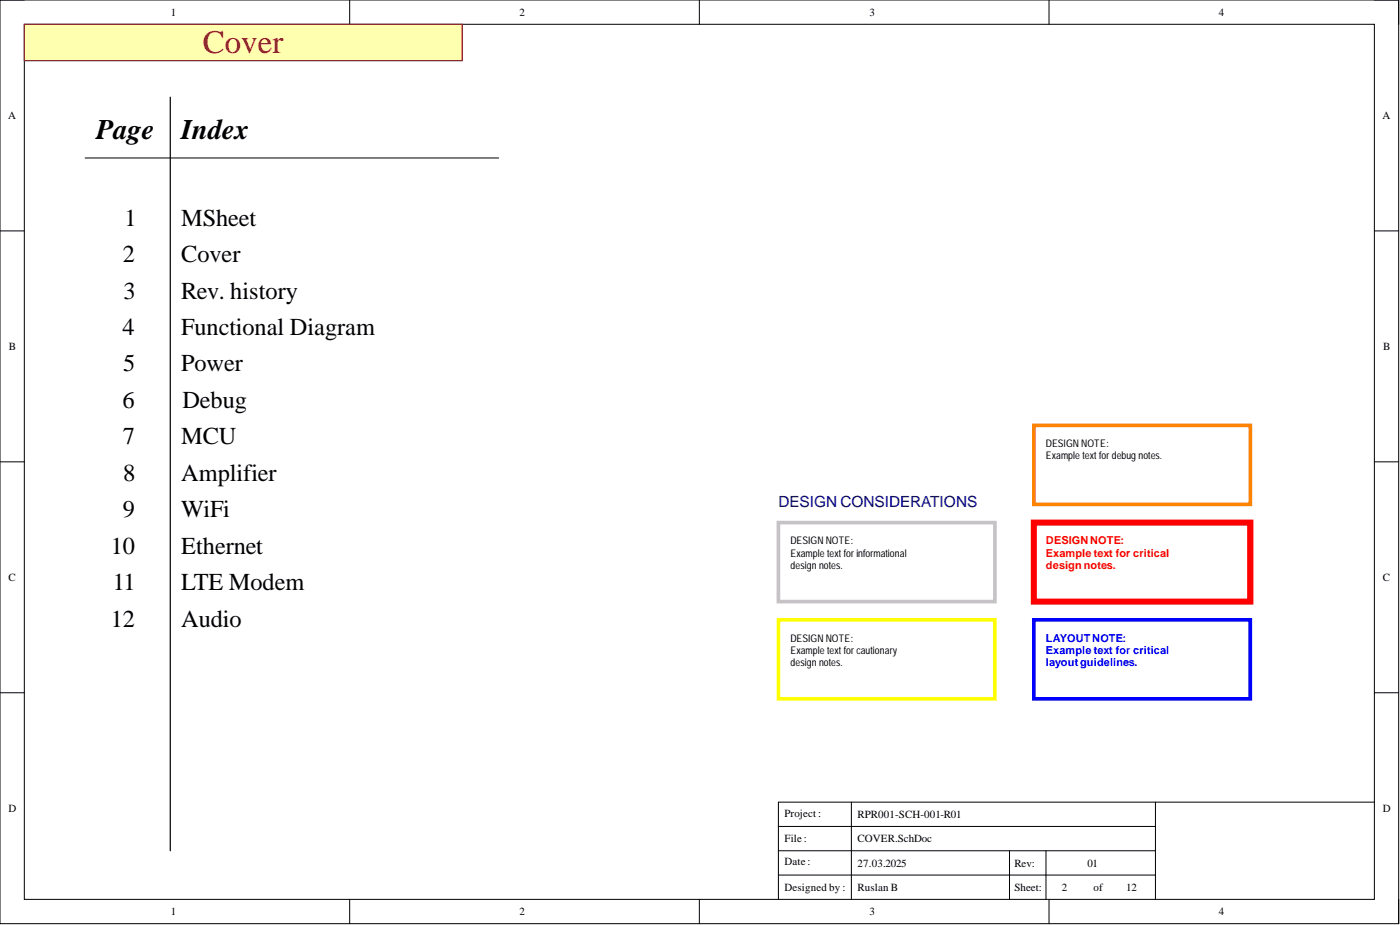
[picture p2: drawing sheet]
<svg xmlns="http://www.w3.org/2000/svg" width="292mm" height="193mm" viewBox="0 0 292 193" stroke-linecap="round" stroke-linejoin="round" font-family="sans-serif">
<defs><g id="words">
<text font-size="6.8" fill="#9e0e29" x="42.3" y="11.2">Cover</text>
<g font-size="5.9">
<text x="20" y="28.9">Page</text>
<text x="37.8" y="28.9">Index</text>
</g>
<g font-size="5.1">
<text x="26" y="47.1">1</text>
<text x="37.8" y="47.1">MSheet</text>
<text x="25.6" y="54.7">2</text>
<text x="37.8" y="54.7">Cover</text>
<text x="25.8" y="62.3">3</text>
<text x="37.8" y="62.3">Rev. history</text>
<text x="25.5" y="69.9">4</text>
<text x="37.8" y="69.9">Functional Diagram</text>
<text x="25.7" y="77.5">5</text>
<text x="37.8" y="77.5">Power</text>
<text x="25.5" y="85.1">6</text>
<text x="38.1" y="85.1">Debug</text>
<text x="25.6" y="92.7">7</text>
<text x="37.8" y="92.7">MCU</text>
<text x="25.7" y="100.3">8</text>
<text x="37.8" y="100.3">Amplifier</text>
<text x="25.6" y="107.9">9</text>
<text x="37.8" y="107.9">WiFi</text>
<text x="23.1" y="115.5">10</text>
<text x="37.8" y="115.5">Ethernet</text>
<text x="23.5" y="123.1">11</text>
<text x="37.8" y="123.1">LTE Modem</text>
<text x="23.1" y="130.7">12</text>
<text x="37.8" y="130.7">Audio</text>
</g>
<text font-size="3.2" fill="#000080" x="162.4" y="105.8">DESIGN CONSIDERATIONS</text>
<g font-size="2.3">
<text x="35.6" y="3.3">1</text>
<text x="108.4" y="3.3">2</text>
<text x="181.4" y="3.3">3</text>
<text x="254.3" y="3.3">4</text>
<text x="1.7" y="24.8">A</text>
<text x="288.4" y="24.8">A</text>
<text x="1.9" y="73">B</text>
<text x="288.6" y="73">B</text>
<text x="1.8" y="121.2">C</text>
<text x="288.5" y="121.2">C</text>
<text x="1.8" y="169.4">D</text>
<text x="163.7" y="170.4">Project :</text>
<text x="178.9" y="170.6">RPR001-SCH-001-R01</text>
<text x="288.5" y="169.4">D</text>
<text x="163.7" y="175.7">File :</text>
<text x="178.9" y="175.7">COVER.SchDoc</text>
<text x="163.7" y="180.5">Date :</text>
<text x="163.7" y="185.8">Designed by :</text>
<text x="178.9" y="180.8">27.03.2025</text>
<text x="178.9" y="185.8">Ruslan B</text>
<text x="211.6" y="185.8">Sheet:</text>
<text x="211.6" y="180.8">Rev:</text>
<text x="221.5" y="185.8">2</text>
<text x="226.9" y="180.8">01</text>
<text x="228.1" y="185.8">of</text>
<text x="235" y="185.8">12</text>
<text x="35.6" y="190.9">1</text>
<text x="108.4" y="190.9">2</text>
<text x="181.4" y="190.9">3</text>
<text x="254.3" y="190.9">4</text>
</g>
<g font-size="2.3" fill="#f00">
<text x="218.2" y="113.6">DESIGNNOTE:</text>
<text x="218.2" y="116.1">Example text for critical</text>
<text x="218.2" y="118.7">designnotes.</text>
</g>
<g font-size="2.3" fill="#00f">
<text x="218.2" y="133.9">LAYOUTNOTE:</text>
<text x="218.2" y="136.4">Example text for critical</text>
<text x="218.2" y="138.9">layoutguidelines.</text>
</g>
<g font-size="2.2">
<text x="218.2" y="93.3">DESIGN NOTE:</text>
<text x="218.2" y="95.8">Example text for debug notes.</text>
<text x="164.9" y="113.6">DESIGN NOTE:</text>
<text x="164.9" y="116.1">Example text for informational</text>
<text x="164.9" y="118.7">design notes.</text>
<text x="164.9" y="133.9">DESIGN NOTE:</text>
<text x="164.9" y="136.4">Example text for cautionary</text>
<text x="164.9" y="138.9">design notes.</text>
</g>
</g></defs>
<g fill="none" stroke="#000" stroke-width=".21">
<path d="M0 0h291.8v192.7h-291.8zM0 0h5.1M73 0v5.1M145.9 0v5.1M218.9 0v5.1M286.8 0h5v5.1M5.1 5.1h281.7v182.5h-281.7zM0 48.2h5.1M286.8 48.2h5M0 96.3h5.1M286.8 96.3h5M0 144.5h5.1"/>
<path d="M286.8 144.5h5M162.4 172.4h78.7M162.4 177.5h78.7M177.6 167.3v20.3M210.6 177.5v10.1M218.2 177.5v10.1M241.1 167.3v20.3M286.8 167.3h-124.4v20.3M73 187.6v5.1M145.9 187.6v5.1M162.4 182.6h78.7M218.9 187.6v5.1"/>
<path d="M291.8 187.6v5.1"/>
</g>
<path d="M5.1 5.1h91.3v7.6h-91.3z" fill-rule="evenodd" fill="#ffffb0"/>
<path d="M5.1 5.1h91.3v7.6h-91.3z" fill="none" stroke="#800000" stroke-width=".21"/>
<path d="M162.4 109h45.2v16.5h-45.2z" fill="none" stroke="#c6c3c6" stroke-width=".76"/>
<path d="M162.4 129.3h45.2v16.5h-45.2z" fill="none" stroke="#ff0" stroke-width=".76"/>
<path d="M215.7 109h45.2v16.5h-45.2z" fill="none" stroke="#f00" stroke-width="1.3"/>
<path d="M215.7 129.3h45.2v16.5h-45.2z" fill="none" stroke="#00f" stroke-width=".76"/>
<path d="M215.7 88.7h45.2v16.5h-45.2z" fill="none" stroke="#fd8300" stroke-width=".76"/>
<path d="M17.8 33h86.2" fill="none" stroke="#000" stroke-width=".21"/>
<path d="M35.5 20.3v157.2" fill="none" stroke="#000" stroke-width=".25"/>
<use href="#words"/>
</svg>
